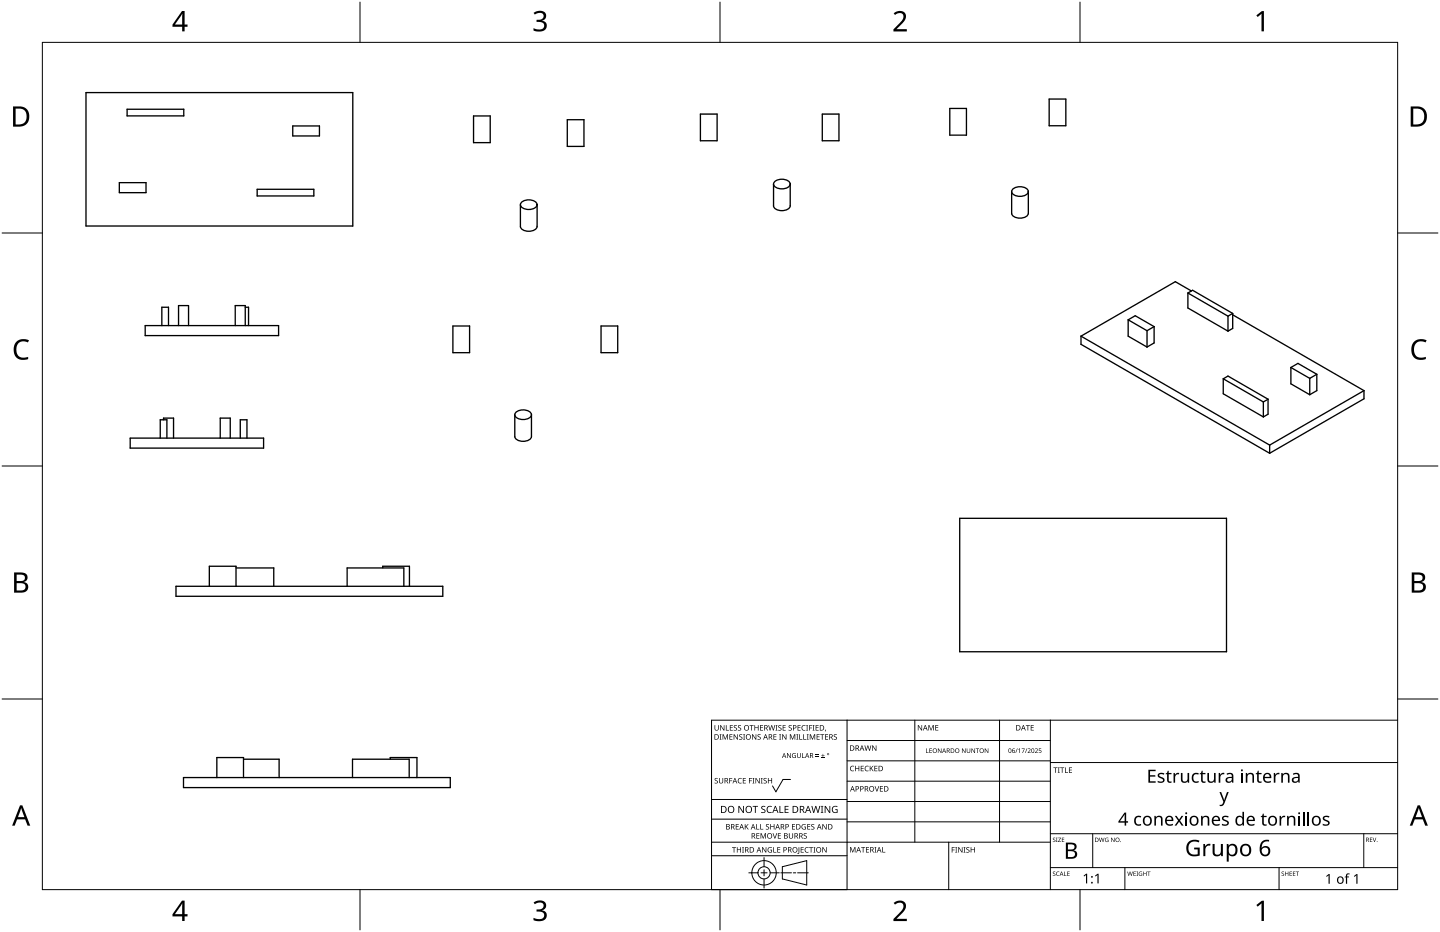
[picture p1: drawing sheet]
<svg xmlns="http://www.w3.org/2000/svg" width="432mm" height="279mm" viewBox="0 0 432 279" stroke-linecap="round" stroke-linejoin="round" font-family="sans-serif">
<g fill="none" stroke="#000" stroke-width=".4">
<path d="M25.8 27.8h80v40h-80zM38.1 32.7h17v2h-17zM87.8 37.8h8v3h-8zM142 34.8h5v8h-5zM170.1 35.9h5v8h-5zM210 34.2h5v8h-5zM246.6 34.2h5v8h-5zM284.8 32.5h5v8h-5zM314.6 29.7h5v8h-5zM35.8 54.8h8v3h-8zM77.1 56.7h17v2h-17zM232 55.2v6.5a2.89 2.89 0 0 0 4.2 1l.7-.6 .1-.4v-6.5"/>
<path d="M232.3 54.4a3.4 3.4 0 0 1 4.6 .4 1.55 1.55 0 0 1-1.8 1.8h-1.3a1.42 1.42 0 0 1-1.4-.6 1.42 1.42 0 0 1-.1-1.6zM303.4 57.4v6.6a2.89 2.89 0 0 0 4.2 1l.7-.7 .1-.3v-6.6M303.7 56.7a3.4 3.4 0 0 1 4.6 .3 1.55 1.55 0 0 1-1.8 1.8h-1.3a1.42 1.42 0 0 1-1.4-.6 1.42 1.42 0 0 1-.1-1.5zM156.1 61.4v6.5a2.89 2.89 0 0 0 4.2 1l.7-.6 .1-.4v-6.5M156.4 60.6a3.4 3.4 0 0 1 4.6 .4 1.55 1.55 0 0 1-1.8 1.7h-1.3a1.42 1.42 0 0 1-1.4-.5 1.42 1.42 0 0 1-.1-1.6zM43.5 97.6h40v3h-40zM48.5 97.6v-5.5h2v5.5M53.5 97.6v-6h3v6M70.5 97.6v-6h3v6M73.5 92.1h1v5.5M135.8 97.7h5v8h-5zM180.2 97.7h5v8h-5z"/>
<path d="M338.3 95.9v4.9l5.6 3.2M338.3 95.9l2.1-1.2 5.7 3.2M338.3 95.9l5.6 3.2M343.9 99.1v4.9M346.1 97.9v4.9l-2.2 1.2M346.1 97.9l-2.2 1.2M356.2 87.8v4.5l12 7M356.2 87.8l12 7M356.2 87.8l1.4-.8 12 7M357.3 87.2l-4.9-2.8-28.2 16.4M368.2 94.8v4.5M369.6 94v4.5l-1.4 .8"/>
<path d="M369.6 94l-1.4 .8M369.6 94.4l39.4 22.7M324.2 100.8v2.4l56.5 32.7M324.2 100.8l56.5 32.6M366.8 113.6v4.4l12 7M366.8 113.6l12 6.9M366.8 113.6l1.4-.9 12 7M380.2 119.7v4.5l-1.4 .8M380.2 119.7l-1.4 .8M387.1 110.2v4.9l5.6 3.2M387.1 110.2l5.6 3.2M387.1 110.2l2.1-1.3 5.7 3.3"/>
<path d="M392.7 113.4v4.9M394.9 112.2v4.9l-2.2 1.2M394.9 112.2l-2.2 1.2M409 117.1v2.5l-28.3 16.3M409 117.1l-28.3 16.3M39 131.3h40v3h-40zM48 131.3v-5.5h2v5.5M49 125.8v-.5h3v6M66 131.3v-6h3v6M72 131.3v-5.5h2v5.5M154.4 124.3v6.6a2.89 2.89 0 0 0 4.2 1l.7-.7 .1-.3v-6.6M154.7 123.6a3.4 3.4 0 0 1 4.6 .3 1.55 1.55 0 0 1-1.8 1.8h-1.3a1.42 1.42 0 0 1-1.4-.6 1.42 1.42 0 0 1-.1-1.5z"/>
<path d="M378.8 120.5v4.5M380.7 133.4v2.5M287.8 155.4h80v40h-80zM52.8 175.8h80v3h-80zM62.8 175.8v-6h8v6M70.8 170.3h11.3v5.5M104.1 175.8v-5.5h17v5.5M114.8 170.3v-.5h8v6M55 233.1h80v3h-80zM65 233.1v-6h8v6M73 227.6h10.7v5.5M105.7 233.1v-5.5h17v5.5"/>
<path d="M117 227.6v-.5h8v6"/>
</g>
<path d="M12.7 12.7h406.4v254h-406.4z" fill="none" stroke="#000" stroke-width=".3"/>
<path d="M107.9 .6v12.1M215.9 .6v12.1M323.8 .6v12.1M.6 69.9h12.1M419.1 69.9h12.1M.6 139.7h12.1M419.1 139.7h12.1M.6 209.6h12.1M419.1 209.6h12.1M107.9 266.7v12.1M215.9 266.7v12.1M323.8 266.7v12.1" fill="none" stroke="#000" stroke-width=".3"/>
<g fill="#000">
<path d="M160 3.9a2.36 2.36 0 0 1 3.7 .5 1.49 1.49 0 0 1-1.2 1.8 1.62 1.62 0 0 1 1.5 1.8 1.62 1.62 0 0 1-1.8 1.4l-2.2-.3v-.7a2.16 2.16 0 0 0 3.2-.5 1.23 1.23 0 0 0-1.7-1.3h-.6v-.7a1.55 1.55 0 0 0 2.1-1.1 1.51 1.51 0 0 0-2.6-.4zM268 4a2.07 2.07 0 0 1 2.1-.8 2.07 2.07 0 0 1 1.6 1.7 4 4 0 0 1-1.6 2.6l-1.2 1.2h3v.7h-4v-.6l1.6-1.6a2.6 2.6 0 0 0 1.2-2.9 1.64 1.64 0 0 0-2.3 .2zM376.7 4.6l1.7-1.3h.6v6.1h-.7v-5.3l-1.2 1zM4.9 102.5a3.4 3.4 0 0 1 3.8-.5l-.3 .7a2.3 2.3 0 0 0-2.7 .1 2.3 2.3 0 0 0-.8 2.5 2.15 2.15 0 0 0 3.2 1.8l.4-.1v.7a3 3 0 0 1-3.5-.4 3 3 0 0 1-.8-3.4zM424 102.5a3.4 3.4 0 0 1 3.8-.5l-.3 .7a2.3 2.3 0 0 0-2.7 .1 2.3 2.3 0 0 0-.8 2.5 2.15 2.15 0 0 0 3.2 1.8l.4-.1v.7a3 3 0 0 1-3.5-.4 3 3 0 0 1-.8-3.4zM160 270.6a2.36 2.36 0 0 1 3.7 .5 1.49 1.49 0 0 1-1.2 1.8 1.62 1.62 0 0 1 1.5 1.8 1.62 1.62 0 0 1-1.8 1.4l-2.2-.3v-.7a2.16 2.16 0 0 0 3.2-.5 1.23 1.23 0 0 0-1.7-1.3h-.6v-.7a1.55 1.55 0 0 0 2.1-1.1 1.51 1.51 0 0 0-2.6-.4zM268 270.7a2.07 2.07 0 0 1 2.1-.8 2.07 2.07 0 0 1 1.6 1.7 4 4 0 0 1-1.6 2.6l-1.2 1.2h3v.7h-4v-.6l1.6-1.6a2.6 2.6 0 0 0 1.2-2.9 1.64 1.64 0 0 0-2.3 .2zM376.7 271.3l1.7-1.3h.6v6.1h-.7v-5.3l-1.2 1z"/>
<path d="M54.6 3.3h.8v4.1h.8v.6h-.8v1.4h-.8v-1.4h-2.9v-.6zM54.6 4.1l-2.2 3.3h2.2z"/>
<path d="M3.9 31.9h1.9a3 3 0 0 1 3 3.1 3 3 0 0 1-3.2 3h-1.7zM4.7 32.6v4.7h.8a2.39 2.39 0 0 0 2.5-2.1 2.39 2.39 0 0 0-2-2.6z"/>
<path d="M423 31.9h1.9a3 3 0 0 1 3 3.1 3 3 0 0 1-3.2 3h-1.7zM423.8 32.6v4.7h.8a2.39 2.39 0 0 0 2.5-2.1 2.39 2.39 0 0 0-2-2.6z"/>
<path d="M4.2 171.6h1.8a1.71 1.71 0 0 1 2.2 1.8 1.39 1.39 0 0 1-1.1 1.1 1.64 1.64 0 0 1 1.3 2 1.64 1.64 0 0 1-2 1.2h-2.2zM5 174.8v2.2h1.2a1.15 1.15 0 0 0 1.5-1.1 1.15 1.15 0 0 0-1.5-1.1zM5 172.3v1.9h1.1a1.04 1.04 0 0 0 1.4-1.1 1.04 1.04 0 0 0-1.5-.8z"/>
<path d="M423.3 171.6h1.8a1.71 1.71 0 0 1 2.2 1.8 1.39 1.39 0 0 1-1.1 1.1 1.64 1.64 0 0 1 1.3 2 1.64 1.64 0 0 1-2 1.2h-2.2zM424.1 174.8v2.2h1.2a1.15 1.15 0 0 0 1.5-1.1 1.15 1.15 0 0 0-1.5-1.1zM424.1 172.3v1.9h1.1a1.04 1.04 0 0 0 1.4-1.1 1.04 1.04 0 0 0-1.5-.8z"/>
<path d="M6 241.4h.7l2.4 6.1h-.8l-.8-1.9h-2.4l-.7 1.9h-.8zM6.3 242.2l-.9 2.8h1.9z"/>
<path d="M425.1 241.4h.7l2.4 6.1h-.8l-.8-1.9h-2.4l-.7 1.9h-.8zM425.4 242.2l-.9 2.8h1.9z"/>
<path d="M54.6 270h.8v4.1h.8v.6h-.8v1.4h-.8v-1.4h-2.9v-.6zM54.6 270.8l-2.2 3.3h2.2z"/>
</g>
<g fill="none" stroke="#000" stroke-width=".3">
<path d="M254 215.9v50.8h-40.6v-50.8h205.7M274.3 215.9v36.6M299.7 215.9v36.6M315 215.9v50.8M213.4 239.7h40.6M237 233.7h-2.2l-2.1 3.7-1.1-1.8M254 222h61M254 228.1h61M254 234.2h61M315 228.6h104.1M213.4 256.5h40.6M213.4 252.5h101.6"/>
<path d="M213.4 245.6h40.6M229.1 257.1v2.7M234.6 259.8l7.3-1.8v7.3l-7.3-1.8zM254 240.3h61M254 246.4h61M284.5 252.5v14.2M315 249.9h104.1M327.7 249.9v10.2M408.9 249.9v10.2M224.5 261.7h2.8M228.2 261.7h1.8M229.1 260.7v1.9"/>
<path d="M229.1 263.5v2.7M230.9 261.7h2.8M234.1 261.7h3.2M237.9 261.7h.7M239.2 261.7h3.2M315 260.1h104.1M337.3 260.1v6.6M383.5 260.1v6.6"/>
<circle cx="229.1" cy="261.7" r="1.83"/>
<circle cx="229.1" cy="261.7" r="3.7"/>
</g>
<g fill="#000">
<path d="M214.3 217.4h.2v1a.42 .42 0 0 0 .4 .5 .42 .42 0 0 0 .4-.5v-1h.2v1a.62 .62 0 0 1-.6 .6 .62 .62 0 0 1-.6-.6zM215.9 217.4h.3l.8 1.3v-1.3h.2v1.6h-.2l-.9-1.3v1.3h-.2zM217.7 217.4h.2v1.4h.7v.2h-.9zM218.9 217.4h.9v.2h-.7v.5h.6v.1h-.6v.6h.7v.2h-.9zM220.1 217.5l.6-.1 .3 .1-.1 .1a.38 .38 0 0 0-.5-.1 .38 .38 0 0 0-.1 .5 .38 .38 0 0 0 .4 .2 .53 .53 0 0 1 .2 .8 .53 .53 0 0 1-.8 0v-.2a.41 .41 0 0 0 .6 .1 .41 .41 0 0 0 .1-.6 .41 .41 0 0 0-.5-.1zM221.4 217.5l.5-.1 .3 .1v.1a.38 .38 0 0 0-.5-.1 .38 .38 0 0 0-.2 .5 .38 .38 0 0 0 .5 .2 .53 .53 0 0 1 .1 .8 .53 .53 0 0 1-.8 0l.1-.2a.41 .41 0 0 0 .5 .1 .41 .41 0 0 0 .1-.6 .41 .41 0 0 0-.5-.1zM224.8 217.4h1.2v.2h-.5v1.4h-.2v-1.4h-.5zM226.2 217.4h.2v.7h.9v-.7h.2v1.6h-.2v-.7h-.9v.7h-.2zM227.9 217.4h.9v.2h-.7v.5h.7v.1h-.7v.6h.7v.2h-.9zM230.4 217.4h.2l.3 1.4 .4-1.4h.2l.4 1.4 .3-1.4h.2l-.4 1.6h-.2l-.4-1.4-.4 1.4h-.2zM232.6 217.4h.5l-.2 .2v1.2l.2 .2h-.5l.1-.2v-1.2zM233.4 217.5l.6-.1 .3 .1v.1a.38 .38 0 0 0-.5-.1 .38 .38 0 0 0-.2 .5 .38 .38 0 0 0 .5 .2 .53 .53 0 0 1 .1 .8 .53 .53 0 0 1-.8 0l.1-.2a.41 .41 0 0 0 .5 .1 .41 .41 0 0 0 .1-.6 .41 .41 0 0 0-.5-.1z"/>
<path d="M234.7 217.4h.9v.2h-.7v.5h.7v.1h-.7v.6h.7v.2h-.9zM236.5 217.5l.6-.1 .3 .1v.1a.38 .38 0 0 0-.5-.1 .38 .38 0 0 0-.2 .5 .38 .38 0 0 0 .5 .2 .53 .53 0 0 1 .1 .8 .53 .53 0 0 1-.8 0l.1-.2a.41 .41 0 0 0 .5 .1 .41 .41 0 0 0 .1-.6 .41 .41 0 0 0-.5-.1zM239.2 217.4h.9v.2h-.7v.5h.6v.1h-.6v.6h.7v.2h-.9zM240.5 217.6l.6-.2 .5 .1-.1 .1a.65 .65 0 0 0-1 .6 .65 .65 0 0 0 1 .6 .77 .77 0 0 1-1.1-.1 .77 .77 0 0 1 .1-1.1zM241.7 217.4h.6l-.2 .2v1.2l.2 .2h-.6l.2-.2v-1.2zM242.6 217.4h.9v.2h-.7v.5h.7v.2h-.7v.7h-.2zM243.7 217.4h.6l-.2 .2v1.2l.2 .2h-.6l.2-.2v-1.2zM244.6 217.4h.9v.2h-.7v.5h.6v.1h-.6v.6h.7v.2h-.9zM247.5 218.7l.2 .1-.3 .5zM275.2 217.4h.3l.8 1.3v-1.3h.2v1.6h-.2l-.9-1.4v1.4h-.2zM278.4 217.4h.3l.5 1.3 .5-1.3h.3v1.6h-.2v-1.4l-.7 1.4-.5-1.4v1.4h-.2zM280.5 217.4h.9v.1h-.7v.6h.6v.1h-.6v.6h.7v.2h-.9z"/>
<path d="M307.6 217.4h1.2v.1h-.5v1.5h-.2v-1.5h-.5zM309.1 217.4h.9v.1h-.7v.6h.6v.1h-.6v.6h.7v.2h-.9zM214.4 233.4l.5-.2 .3 .1v.2a.38 .38 0 0 0-.5-.2 .38 .38 0 0 0-.2 .5 .38 .38 0 0 0 .5 .2 .53 .53 0 0 1 .2 .8 .53 .53 0 0 1-.8 0v-.2a.41 .41 0 0 0 .5 .1 .41 .41 0 0 0 .1-.5 .41 .41 0 0 0-.5-.2zM215.8 220.1h.6l-.2 .2v1.3l.2 .1h-.6l.2-.1v-1.3zM215.6 233.2h.2v1.1a.42 .42 0 0 0 .4 .4 .42 .42 0 0 0 .4-.4v-1.1h.2v1.1a.62 .62 0 0 1-.6 .6 .62 .62 0 0 1-.6-.6zM216.7 220.1h.3l.5 1.3 .5-1.3h.3v1.6h-.2v-1.4l-.7 1.4-.5-1.4v1.4h-.2zM218.7 233.2h.9v.2h-.7v.6h.6v.2h-.6v.7h-.2zM218.7 220.1h.9v.2h-.7v.5h.7v.2h-.7v.6h.7v.1h-.9zM220 220.1h.2l.9 1.4v-1.4h.2v1.6h-.3l-.8-1.3v1.3h-.2zM221.4 233.4l.6-.2 .5 .1-.1 .2a.65 .65 0 0 0-1 .6 .65 .65 0 0 0 1 .5 .77 .77 0 0 1-1.1-.1 .77 .77 0 0 1 .1-1.1zM221.7 220.3l.6-.2 .3 .1-.1 .2a.38 .38 0 0 0-.5-.2 .38 .38 0 0 0-.1 .5 .38 .38 0 0 0 .5 .2 .53 .53 0 0 1 .1 .8 .53 .53 0 0 1-.8 0v-.2a.41 .41 0 0 0 .6 .1 .41 .41 0 0 0 .1-.5 .41 .41 0 0 0-.5-.2zM222.8 220.1h.6l-.2 .2v1.3l.2 .1h-.6l.2-.1v-1.3z"/>
<path d="M222.7 233.2h.9v.2h-.7v.5h.7v.2h-.7v.6h.7v.2h-.9zM224.6 233.2h.9v.2h-.7v.6h.7v.2h-.7v.7h-.2zM225.6 233.2h.6l-.2 .2v1.3l.2 .2h-.6l.2-.2v-1.3zM225.5 220.1h.2l.9 1.4v-1.4h.2v1.6h-.3l-.8-1.3v1.3h-.2zM226.5 233.2h.3l.8 1.4v-1.4h.2v1.7h-.2l-.9-1.4v1.4h-.2zM227.2 220.3l.6-.2 .3 .1-.1 .2a.38 .38 0 0 0-.5-.2 .38 .38 0 0 0-.1 .5 .38 .38 0 0 0 .5 .2 .53 .53 0 0 1 .1 .8 .53 .53 0 0 1-.8 0v-.2a.41 .41 0 0 0 .6 .1 .41 .41 0 0 0 .1-.5 .41 .41 0 0 0-.5-.2zM228.1 233.2h.6l-.2 .2v1.3l.2 .2h-.6l.2-.2v-1.3zM229 233.4l.6-.2 .3 .1-.1 .2a.38 .38 0 0 0-.5-.2 .38 .38 0 0 0-.1 .5 .38 .38 0 0 0 .5 .2 .53 .53 0 0 1 .1 .8 .53 .53 0 0 1-.8 0v-.2a.41 .41 0 0 0 .6 .1 .41 .41 0 0 0 .1-.5 .41 .41 0 0 0-.5-.2zM230.3 233.2h.2v.7h.8v-.7h.2v1.7h-.2v-.8h-.8v.8h-.2zM231.9 220.1h.9v.2h-.7v.5h.7v.2h-.7v.6h.7v.1h-.9zM233.6 220.1h.6l-.2 .2v1.3l.2 .1h-.6l.2-.1v-1.3zM234.5 220.1h.3l.8 1.4v-1.4h.2v1.6h-.2l-.9-1.3v1.3h-.2z"/>
<path d="M236 225.8h.2l.8 1.2v-1.2h.1v1.4h-.2l-.8-1.2 .1 1.2h-.2zM236.9 220.1h.3l.5 1.3 .5-1.3h.3v1.6h-.2v-1.4l-.7 1.4-.6-1.4v1.4h-.1zM237.7 226l.5-.2h.5l-.2 .2a.6 .6 0 0 0-.8 .5 .6 .6 0 0 0 .8 .6v-.5l-.3-.1h.5v.7a.8 .8 0 0 1-1.1-.2 .8 .8 0 0 1 .1-1zM238.8 220.1h.6l-.2 .2v1.3l.2 .1h-.6l.2-.1v-1.3zM239.7 220.1h.2v1.5h.7v.1h-.9zM239 225.8h.2v.9a.38 .38 0 0 0 .4 .4 .38 .38 0 0 0 .3-.4v-.9h.2v.9a.56 .56 0 0 1-.5 .5 .56 .56 0 0 1-.6-.5zM240.5 225.8h.2v1.3h.6v.1h-.8zM240.9 220.1h.2v1.5h.7v.1h-.9zM241.9 220.1h.6l-.2 .2v1.3l.2 .1h-.6l.2-.1v-1.3zM242.8 220.1h.3l.5 1.3 .5-1.3h.3v1.6h-.2l.1-1.4-.8 1.4-.5-1.4v1.4h-.2zM244.6 226.6l.9 .2zM244.6 226.2l.9 .2z"/>
<path d="M244.9 220.1h.9v.2h-.7v.5h.6v.2h-.6v.6h.7v.1h-.9zM246.3 227.1l1 .1zM245.9 220.1h1.3v.2h-.5v1.4h-.3v-1.4h-.5zM246.7 226l.1 .4h.5l-.5 .2v.4l-.1-.4h-.4l.4-.2zM247.4 220.1h.9v.2h-.7v.5h.7v.2h-.7v.6h.7v.1h-.9zM250.1 220.3l.5-.2 .4 .1-.1 .2a.38 .38 0 0 0-.5-.2 .38 .38 0 0 0-.2 .5 .38 .38 0 0 0 .5 .2 .53 .53 0 0 1 .2 .8 .53 .53 0 0 1-.8 0v-.2a.41 .41 0 0 0 .5 .1 .41 .41 0 0 0 .1-.5 .41 .41 0 0 0-.5-.2zM255.1 229.8l.6-.2 .4 .1-.1 .1a.65 .65 0 0 0-.9 .6 .65 .65 0 0 0 1 .6 .77 .77 0 0 1-1.1-.1 .77 .77 0 0 1 .1-1.1zM256.4 229.6h.2v.7h.9v-.7h.2v1.6h-.2v-.8h-.9v.8h-.2zM258.1 229.6h.9v.2h-.7v.5h.7v.1h-.7v.6h.7v.2h-.9zM259.5 229.8l.6-.2 .4 .1-.1 .1a.65 .65 0 0 0-.9 .6 .65 .65 0 0 0 .9 .6 .77 .77 0 0 1-1.1-.1 .77 .77 0 0 1 .2-1.1zM259.2 223.5h.2l.4 1.3 .3-1.3h.2l.4 1.3 .4-1.3h.2l-.5 1.6h-.2l-.4-1.4-.3 1.4h-.3zM260.8 229.6h.2v.8l.7-.8h.3l-.7 .7 .7 .9h-.3l-.5-.8-.2 .8h-.2z"/>
<path d="M262.3 235.7h.2l.4 1.4 .5-1.4h.2l-.5 1.6h-.3zM261.5 223.5h.3l.8 1.3v-1.3h.2v1.6h-.2l-.9-1.4v1.4h-.2zM262.2 229.6h.9v.2h-.7v.5h.7v.1h-.7v.6h.7v.2h-.9zM263.9 235.7h.9v.2h-.7v.5h.6v.1h-.6v.6h.7v.2h-.9zM277.7 224.4h.2v1.2l.6 .1h-.8zM278.7 224.4h.7l-.5 .1v.4h.5l-.5 .2v.5l.5 .1h-.7zM281.2 224.4h.2l.8 1.1v-1.1h.1v1.3h-.2l-.7-1.1v1.1h-.2zM288.5 224.4h.2l.7 1.1v-1.1h.1v1.3h-.2l-.7-1.1v1.1h-.1zM289.9 224.4h.2v.8a.35 .35 0 0 0 .3 .4 .35 .35 0 0 0 .4-.4v-.8h.1v.8a.52 .52 0 0 1-.5 .5 .52 .52 0 0 1-.5-.5zM291.3 224.4h.2l.7 1.1v-1.1h.2v1.3h-.2l-.8-1.1 .1 1.1h-.2zM292.6 224.4h1l-.4 .1v1.2h-.2v-1.2zM295.3 224.4h.2l.7 1.1v-1.1h.2v1.3h-.2l-.8-1.1v1.1h-.1z"/>
<path d="M305 224.4h.2l-.7 1.3zM305.3 224.7l.5-.3v1.3h-.1v-1.2zM306.3 224.4h1l-.6 1.3h-.2l.6-1.2zM307.9 224.4h.1l-.6 1.3zM308.2 224.5a.49 .49 0 0 1 .8 .1 .49 .49 0 0 1-.4 .7l-.2 .3 .7 .1h-.9l.3-.5a.37 .37 0 0 0 .4-.5 .37 .37 0 0 0-.6-.1zM310.3 224.5a.49 .49 0 0 1 .8 .1 .49 .49 0 0 1-.3 .7l-.3 .3 .7 .1h-.9l.4-.5a.37 .37 0 0 0 .4-.5 .37 .37 0 0 0-.7-.1zM311.5 224.4h.7l-.5 .1-.1 .4a.45 .45 0 0 1 .7 .2 .45 .45 0 0 1-.2 .6 .45 .45 0 0 1-.7-.2 .39 .39 0 0 0 .6 .1 .39 .39 0 0 0 0-.6 .39 .39 0 0 0-.5 0zM315.9 230.1h1.2v.1h-.5v1.5h-.2v-1.5h-.5zM317.2 230.1h.6l-.2 .1v1.3l.2 .2h-.6l.2-.2v-1.3zM317.9 230.1h1.2v.1h-.5v1.5h-.2v-1.5h-.5zM319.4 230.1h.2v1.4h.7v.2h-.9zM320.5 230.1h.9v.1h-.7v.6h.7v.1h-.7v.6h.7v.2h-.9z"/>
<path d="M344.4 230.8h2.1v.4h-1.7v1.2h1.6v.4h-1.6v1.4h1.7v.4h-2.1zM347.3 232l.7-.3 1.2 .2-.2 .3-.6-.1a.47 .47 0 0 0-.8 .2 .47 .47 0 0 0 .5 .6 .97 .97 0 0 1 1.1 1.1 .97 .97 0 0 1-1.4 .7l-.7-.2v-.4l.7 .2a.56 .56 0 0 0 .9-.3 .56 .56 0 0 0-.7-.7l-.2-.1a.78 .78 0 0 1-.5-1.2zM350.2 231.1h.2v.6h.9v.4h-.9l.1 1.9 .2 .3 .6-.1-.1 .4a.86 .86 0 0 1-1.2-.8v-1.7h-.4v-.2l.4-.2zM351.9 231.7h.4l.1 .6 .5-.5 .7-.1-.1 .4-.6 .1-.4 .4-.1 2h-.5zM354.1 231.7h.5v1.9a.78 .78 0 0 0 1 .7 .78 .78 0 0 0 .5-1.1v-1.5h.5v2.9h-.4l-.1-.3a1.12 1.12 0 0 1-1.2 .3 1.12 1.12 0 0 1-.8-1zM357.7 232.1l.7-.4 1.1 .1-.2 .4h-.1a1.06 1.06 0 0 0-1.4 1.1 1.06 1.06 0 0 0 1.6 .8v.4a1.52 1.52 0 0 1-1.9-.4 1.52 1.52 0 0 1 .2-2zM360.4 231.1h.2v.6h.9v.4h-.9l.1 1.9 .2 .3 .6-.1-.1 .4a.85 .85 0 0 1-1.2-.8v-1.7h-.5v-.2l.5-.2zM362 231.7h.5v1.9a.78 .78 0 0 0 1 .7 .78 .78 0 0 0 .5-1.1v-1.5h.5v2.9h-.4v-.3a1.12 1.12 0 0 1-1.3 .3 1.12 1.12 0 0 1-.8-1zM365.7 237.4h.5l.9 2.5 .8-2.5h.5l-1.2 3.4a1.11 1.11 0 0 1-1.5 .8v-.4l.7-.1 .4-.7zM365.4 231.7h.4l.1 .6 .5-.5 .7-.1v.4l-.7 .1-.4 .4-.1 2h-.5zM372.2 231.7h.4v2.9h-.4zM373.6 231.7h.4v.4a1.11 1.11 0 0 1 1.2-.4 1.11 1.11 0 0 1 .8 1v1.9h-.4v-1.8a.78 .78 0 0 0-1-.7 .78 .78 0 0 0-.6 1v1.5h-.4z"/>
<path d="M377.2 231.1h.2v.6h.9v.4h-.9l.1 1.9 .2 .3 .6-.1-.1 .4a.85 .85 0 0 1-1.2-.8v-1.7h-.4v-.2l.4-.2zM382 231.7h.4v.6l.5-.5 .8-.1-.1 .4-.6 .1-.4 .4-.2 2h-.4zM384.2 231.7h.4l.1 .4a1.11 1.11 0 0 1 1.2-.4 1.11 1.11 0 0 1 .8 1v1.9h-.5v-1.8a.78 .78 0 0 0-1-.7 .78 .78 0 0 0-.5 1v1.5h-.5zM219.5 254h1.2v.1h-.5v1.5h-.2v-1.5h-.5zM220.6 247.1h.9v.1h-.7v.5h.7v.2h-.7v.6h.7v.2h-.9zM221 254h.2v.6h.8v-.6h.2v1.6h-.2v-.8h-.8v.8h-.2zM221.4 241.6h.3l1.1 1.8v-1.8h.3v2.1h-.3l-1.1-1.7v1.7h-.3zM222.5 254h.6l-.2 .1v1.3l.2 .2h-.6l.2-.2v-1.3zM223.3 247.1h.2v.8l.8-.8h.2l-.6 .7 .6 .9h-.2l-.6-.8-.2 .8h-.2zM225.7 241.6h1.6v.2h-.7v1.9h-.2v-1.9h-.7zM226.8 247.1h.2v1.4h.7v.2h-.9zM226.8 249.8h.9v.2h-.7v.5h.7v.1h-.7v.6h.7v.2h-.9z"/>
<path d="M228 247.1h.2v1.4h.7v.2h-.9zM228.1 249.8h.3l.5 1.3 .5-1.3h.3v1.6h-.2v-1.4l-.7 1.4-.6-1.4 .1 1.4h-.2zM228.4 241.8l.4-.2 .7 .1-.2 .2a.44 .44 0 0 0-.8 .1 .44 .44 0 0 0 .6 .6 .66 .66 0 0 1 .4 .9 .66 .66 0 0 1-1 .2l-.3-.1v-.2l.3 .1a.47 .47 0 0 0 .8-.3 .47 .47 0 0 0-.6-.5l-.4-.4zM228.5 254h.3l.8 1.3v-1.3h.2v1.6h-.2l-.9-1.4v1.4h-.2zM229.7 247.2l.6-.2 .3 .1v.2a.38 .38 0 0 0-.5-.1 .38 .38 0 0 0-.2 .4 .38 .38 0 0 0 .5 .2 .53 .53 0 0 1 .1 .8 .53 .53 0 0 1-.8 .1v-.2a.41 .41 0 0 0 .6 0 .41 .41 0 0 0 .1-.5 .41 .41 0 0 0-.5-.2zM230.1 241.9l.8-.3 .6 .1-.1 .2a.84 .84 0 0 0-1.3 .8 .84 .84 0 0 0 1.3 .7v.3a1.1 1.1 0 0 1-1.4-.4 1.1 1.1 0 0 1 .1-1.4zM230.4 254.2l.7-.3 .4 .1-.1 .2a.67 .67 0 0 0-1 .5 .67 .67 0 0 0 .9 .7v-.5h-.4v-.2h.6v.8a.88 .88 0 0 1-1.2-.2 .88 .88 0 0 1 .1-1.1zM231.7 249.8h.2l.5 1.4 .4-1.4h.2l-.5 1.6h-.2zM231.9 254h.2v1.4h.7v.2h-.9zM231 247.1h.2v.6h.8v-.6h.2v1.6h-.2v-.8h-.8v.8h-.2zM233.7 241.6h.3v1.9h.9v.2h-1.2zM233.1 254h.9v.1h-.7v.5h.6v.2h-.6v.6h.7v.2h-.9z"/>
<path d="M233.3 249.8h.9v.2h-.7v.5h.6v.1h-.6v.6h.7v.2h-.9zM235.3 241.6h1.2v.2h-1v.7h.9v.2h-.9v.8h1v.2h-1.2zM236.6 249.8h.2v1a.42 .42 0 0 0 .4 .4 .42 .42 0 0 0 .4-.4v-1h.2v1a.62 .62 0 0 1-.6 .6 .62 .62 0 0 1-.6-.6zM237.5 247.1h.9v.1h-.7v.5h.7v.2h-.7v.6h.7v.2h-.9zM239.5 254h.2v1.7l-.5 .3-.1-.2 .4-.2zM240.1 254h.9v.1h-.7v.5h.7v.2h-.7v.6h.7v.2h-.9zM240.5 247.3l.8-.3 .3 .1v.2a.67 .67 0 0 0-1.1 .5 .67 .67 0 0 0 1 .7v-.5h-.4v-.2h.6v.8a.88 .88 0 0 1-1.2-.2 .88 .88 0 0 1 0-1.1zM241.1 249.9l.5-.1h.3v.2a.38 .38 0 0 0-.5-.1 .38 .38 0 0 0-.2 .5 .38 .38 0 0 0 .5 .2 .53 .53 0 0 1 .2 .8 .53 .53 0 0 1-.9 0l.1-.2a.41 .41 0 0 0 .5 .1 .41 .41 0 0 0 .1-.6 .41 .41 0 0 0-.5-.1zM241.5 254.2l.6-.3 .4 .1-.1 .2a.65 .65 0 0 0-.9 .6 .65 .65 0 0 0 .9 .6 .77 .77 0 0 1-1.1-.1 .77 .77 0 0 1 .2-1.1zM242.1 247.1h.9v.1h-.7v.5h.6v.2h-.6v.6h.7v.2h-.9zM242.6 254h1.2v.1h-.5v1.5h-.2v-1.5h-.5zM243.3 247.2l.6-.2 .3 .1-.1 .2a.38 .38 0 0 0-.5-.1 .38 .38 0 0 0-.1 .4 .38 .38 0 0 0 .5 .2 .53 .53 0 0 1 .1 .8 .53 .53 0 0 1-.8 .1v-.2a.41 .41 0 0 0 .6 0 .41 .41 0 0 0 .1-.5 .41 .41 0 0 0-.5-.2z"/>
<path d="M243.9 254h.6l-.2 .1v1.3l.2 .2h-.6l.2-.2v-1.3zM243.3 241.6h.3l.4 1.8 .5-1.8h.3l.5 1.8 .4-1.8h.3l-.6 2.1h-.3l-.5-1.8-.5 1.8h-.2zM246.1 241.6h.8l-.3 .2v1.7l.3 .2h-.8l.3-.2v-1.7zM246.6 254h.2l.9 1.3v-1.3h.2v1.6h-.3l-.8-1.4v1.4h-.2zM246.6 247.1h.2l.9 1.3v-1.3h.2v1.6h-.3l-.8-1.4v1.4h-.2zM247.3 241.6h.3l1.1 1.8v-1.8h.3v2.1h-.3l-1.2-1.7v1.7h-.2zM249.7 241.9l1-.3 .4 .1-.1 .2a.87 .87 0 0 0-1.3 .7 .87 .87 0 0 0 1.2 .9v-.7h-.5v-.2h.8v1a1.15 1.15 0 0 1-1.5-.2 1.15 1.15 0 0 1 0-1.5zM254.9 253.9h.3l.5 1.4 .5-1.4h.3v1.7h-.2v-1.5l-.7 1.5-.5-1.5v1.5h-.2zM258.2 253.9h1.2v.2h-.5v1.5h-.2v-1.5h-.5zM259.7 253.9h.9v.2h-.7v.5h.6v.2h-.6v.6h.7v.2h-.9zM262.2 253.9h.6l-.2 .2v1.3l.2 .2h-.6l.2-.2v-1.3zM264.6 253.9h.2v1.5h.7v.2h-.9z"/>
<path d="M285.4 254h.9v.1h-.7v.6h.6v.2h-.6v.7h-.2zM286.4 254h.6l-.2 .1v1.3l.2 .2h-.6l.2-.2v-1.3zM287.3 254h.3l.8 1.3v-1.3h.2v1.6h-.2l-.9-1.4v1.4h-.2zM288.9 254h.6l-.2 .1v1.3l.2 .2h-.6l.2-.2v-1.3zM289.8 254.1l.6-.2 .3 .1-.1 .2a.38 .38 0 0 0-.5-.1 .38 .38 0 0 0-.1 .5 .38 .38 0 0 0 .5 .1 .53 .53 0 0 1 .1 .8 .53 .53 0 0 1-.8 .1v-.2a.41 .41 0 0 0 .6 0 .41 .41 0 0 0 .1-.5 .41 .41 0 0 0-.5-.2zM291.1 254h.2v.6h.8v-.6h.2v1.6h-.2v-.8h-.8v.8h-.2zM315.8 251.2l.4-.1 .2 .2a.32 .32 0 0 0-.4-.1 .32 .32 0 0 0-.1 .5 .32 .32 0 0 0 .4 .1 .41 .41 0 0 1 0 .6 .41 .41 0 0 1-.6-.2 .31 .31 0 0 0 .5 .2 .31 .31 0 0 0 0-.5l-.5-.3zM316.7 251.1h.4l-.1 .2 .1 1.1h-.4l.1-.1zM317.3 251.1h.9l-.7 1.2 .7 .1h-.9l.7-1.1zM318.4 251.1h.7l-.5 .2v.4h.5l-.5 .1v.5l.5 .1h-.7zM329.5 251.1h.2l.3 1.1 .3-1.1h.1l.4 1.1 .2-1.1h.2l-.4 1.3h-.1l-.3-1.1-.3 1.1h-.2zM331.5 251.3l.9-.1-.3 .1a.53 .53 0 0 0-.6 .5 .53 .53 0 0 0 .7 .5v-.4l-.3-.2h.5v.7a.71 .71 0 0 1-.9-.2 .71 .71 0 0 1 0-.9z"/>
<path d="M333.2 251.1l.9 1.1v-1.1h.1v1.3l-.9-1.1-.1 1.1zM340.4 244.9l.7-.3 1.1 .1-.1 .4-.2-.1a1.06 1.06 0 0 0-1.3 1.2 1.06 1.06 0 0 0 1.6 .8v.4a1.52 1.52 0 0 1-2-.5 1.52 1.52 0 0 1 .2-2zM346.1 244.6h.4l.1 .4a1.11 1.11 0 0 1 1.2-.4 1.11 1.11 0 0 1 .8 1v1.9h-.5v-1.9a.78 .78 0 0 0-.9-.7 .78 .78 0 0 0-.6 1.1v1.5h-.5zM352.3 244.6h.5l.8 1.1 .7-1.1h.5l-1 1.4 1.1 1.5h-.5l-.8-1.2-.8 1.2h-.6l1.1-1.5zM355.5 244.6h.4v2.9h-.4zM356.4 252.4a3.1 3.1 0 0 1 3.3-.4l-.2 .6a2.01 2.01 0 0 0-3.1 1.5 2.01 2.01 0 0 0 2.7 2v-1.5h-1v-.5h1.7v2.4l-.4 .1a2.6 2.6 0 0 1-3.3-.8 2.6 2.6 0 0 1 .3-3.4zM360.2 244.6h.3l.1 .4a1.11 1.11 0 0 1 1.2-.4 1.11 1.11 0 0 1 .8 1v1.9h-.5v-1.9a.78 .78 0 0 0-.9-.7 .78 .78 0 0 0-.6 1.1v1.5h-.4zM360.8 253h.5l.1 .7 .7-.6 .9-.1-.1 .5h-.7a1.17 1.17 0 0 0-.8 1.2v2h-.6zM363.6 253h.6v2.4a.98 .98 0 0 0 1.2 .8 .98 .98 0 0 0 .7-1.3v-1.9h.6v3.7h-.5l-.1-.5a1.4 1.4 0 0 1-1.5 .5 1.4 1.4 0 0 1-1-1.3zM366.6 244.9l.7-.4 1.1 .2-.1 .4-.6-.2a.47 .47 0 0 0-.8 .2 .47 .47 0 0 0 .5 .6 .97 .97 0 0 1 1.1 1.2 .97 .97 0 0 1-1.4 .6l-.7-.1v-.5l.7 .3a.56 .56 0 0 0 .9-.4 .56 .56 0 0 0-.7-.6l-.2-.1a.78 .78 0 0 1-.5-1.2zM378.7 243.9h.3v.7h.8v.4h-.8v1.9l.2 .2h.6l-.1 .4a.85 .85 0 0 1-1.2-.8v-1.7h-.4v-.3l.4-.2zM383.7 244.6h.4l.1 .5 .5-.5h.7l-.1 .4h-.6l-.4 .5-.1 2h-.5z"/>
<path d="M386 244.6h.3l.1 .4a1.11 1.11 0 0 1 1.2-.4 1.11 1.11 0 0 1 .8 1v1.9h-.5v-1.9a.78 .78 0 0 0-.9-.7 .78 .78 0 0 0-.6 1.1v1.5h-.4zM389.3 244.6h.5v2.9h-.5zM390.7 243.4h.5v4.1h-.5zM392.1 243.4h.5v4.1h-.5zM396.8 244.9l.7-.4 1.2 .2-.2 .4-.6-.2a.47 .47 0 0 0-.8 .2 .47 .47 0 0 0 .5 .6 .97 .97 0 0 1 1.1 1.2 .97 .97 0 0 1-1.4 .6l-.7-.1v-.5l.7 .3a.56 .56 0 0 0 .9-.4 .56 .56 0 0 0-.7-.6l-.2-.1a.78 .78 0 0 1-.5-1.2zM410.8 251.1h.7l-.6 .2v.4h.6l-.6 .1v.5l.6 .1h-.7zM411.6 251.1h.2l.4 1.1 .3-1.1h.2l-.5 1.3zM315.8 261.4l.4-.1 .2 .2a.32 .32 0 0 0-.4-.1 .32 .32 0 0 0-.1 .4 .32 .32 0 0 0 .4 .1 .41 .41 0 0 1 0 .7 .41 .41 0 0 1-.6-.2 .31 .31 0 0 0 .5 .1 .31 .31 0 0 0 0-.5l-.5-.2zM316.9 261.4l.4-.1h.4l-.1 .2a.52 .52 0 0 0-.7 .5 .52 .52 0 0 0 .7 .4 .61 .61 0 0 1-.9-.1 .61 .61 0 0 1 .2-.9zM319.1 261.3h.1v1.1l.6 .2h-.7zM320 261.3h.7l-.5 .1v.4h.5l-.5 .2v.4l.5 .2h-.7zM324.9 262.5l1.1-.6v2.9h-.3v-2.5l-.6 .5z"/>
<path d="M328.3 262.5l1.1-.6v2.9h-.3v-2.5l-.6 .5zM338 261.3h.2l.3 1.1 .3-1.1h.1l.3 1.1 .3-1.1h.2l-.4 1.3h-.1l-.3-1.1-.4 1.1h-.1zM339.9 261.3h.7l-.6 .1v.4h.6l-.6 .2v.4l.6 .2h-.7zM340.8 261.3h.5l-.2 .1 .2 1.2h-.5l.1-.1zM341.6 261.4l.9-.1-.2 .1a.53 .53 0 0 0-.7 .6 .53 .53 0 0 0 .7 .4v-.4l-.2-.1h.4v.6a.71 .71 0 0 1-.9-.1 .71 .71 0 0 1 0-1zM342.8 261.3h.2v.5h.7v-.5h.1v1.3h-.1v-.6h-.7v.6h-.2zM344 261.3h1l-.4 .1v1.2h-.2v-1.2zM384.3 261.4l.5-.1 .2 .2a.32 .32 0 0 0-.4-.1 .32 .32 0 0 0-.1 .4 .32 .32 0 0 0 .4 .1 .41 .41 0 0 1 0 .7 .41 .41 0 0 1-.6-.2 .31 .31 0 0 0 .4 .1 .31 .31 0 0 0 .1-.5l-.5-.2zM385.3 261.3h.2v.5h.7v-.5h.1v1.3h-.1v-.6h-.7v.6h-.2zM386.7 261.3h.7l-.5 .1v.4h.5l-.5 .2v.4l.5 .2h-.7zM387.7 261.3h.7l-.5 .1v.4h.5l-.5 .2v.4l.5 .2h-.7zM388.5 261.3h1l-.4 .1v1.2h-.1v-1.2z"/>
<path d="M397.6 262.6l1.1-.6v2.9h-.3v-2.5l-.6 .5zM403.8 262l.9-.1-.1 .3-.5-.1-.1 .3v.4h.5v.2h-.5v1.9h-.4v-1.9h-.4l.4-.3zM406 262.6l1.1-.6v2.9h-.4v-2.5l-.5 .5z"/>
<path d="M223 218.2a.81 .81 0 0 1 1.6 0 .81 .81 0 0 1-1.6 0zM223.3 218.2a.6 .6 0 0 0 1.2 0 .6 .6 0 0 0-1.2 0z"/>
<path d="M229.2 217.4h.4a.47 .47 0 0 1 .6 .3 .47 .47 0 0 1-.3 .6l.4 .7h-.2l-.4-.7h-.3v.7h-.2zM229.4 217.6v.6h.2a.31 .31 0 0 0 .4-.3 .31 .31 0 0 0-.4-.3z"/>
<path d="M237.8 217.4h.4a.54 .54 0 0 1 .6 .6 .54 .54 0 0 1-.8 .4v.6h-.2zM238 217.6v.6a.39 .39 0 0 0 .6-.3 .39 .39 0 0 0-.6-.3z"/>
<path d="M245.8 217.4h.5a.81 .81 0 0 1 .8 .8 .81 .81 0 0 1-.8 .8h-.5zM246 217.6v1.2h.3a.64 .64 0 0 0 .6-.6 .64 .64 0 0 0-.6-.6z"/>
<path d="M277.4 217.4h.1l.7 1.6h-.2l-.2-.5h-.7l-.2 .5h-.2zM277.4 217.6l-.2 .7h.5z"/>
<path d="M304.7 217.4h.5a.81 .81 0 0 1 .8 .8 .81 .81 0 0 1-.8 .8h-.5zM304.9 217.5v1.3h.2a.64 .64 0 0 0 .7-.6 .64 .64 0 0 0-.6-.7z"/>
<path d="M306.8 217.4h.2l.6 1.6h-.2l-.2-.5h-.7l-.1 .5h-.3zM306.9 217.6l-.3 .7h.5z"/>
<path d="M214.3 220.1h.5a.81 .81 0 0 1 .8 .9 .81 .81 0 0 1-.9 .7h-.4zM214.5 220.3v1.3h.2a.64 .64 0 0 0 .6-.7 .64 .64 0 0 0-.6-.6z"/>
<path d="M217.3 233.2h.4a.47 .47 0 0 1 .6 .4 .47 .47 0 0 1-.3 .5l.4 .8h-.2l-.4-.7h-.3v.7h-.2zM217.5 233.4v.6h.2a.31 .31 0 0 0 .4-.3 .31 .31 0 0 0-.4-.3z"/>
<path d="M220.3 233.2h.2l.6 1.7h-.2l-.2-.5h-.7l-.2 .5h-.2zM220.4 233.4l-.3 .8h.5z"/>
<path d="M223.5 220.9a.81 .81 0 0 1 1.6 0 .81 .81 0 0 1-1.6 0zM223.9 220.9a.6 .6 0 0 0 1.2 0 .6 .6 0 0 0-1.2 0z"/>
<path d="M229.5 220.1h.2l.6 1.6h-.2l-.2-.5h-.7l-.2 .5h-.2zM229.6 220.3l-.3 .8h.5z"/>
<path d="M230.5 220.1h.5a.47 .47 0 0 1 .5 .3 .47 .47 0 0 1-.3 .6l.5 .7h-.3l-.4-.6h-.3v.6h-.2zM230.7 220.3v.6h.3a.31 .31 0 0 0 .3-.3 .31 .31 0 0 0-.4-.3z"/>
<path d="M235.1 225.8l.7 1.4-.4-.4h-.6l-.3 .4zM235.1 226l-.2 .6h.5z"/>
<path d="M242 225.8l.7 1.4-.4-.4h-.6l-.3 .4zM242 226l-.2 .6h.5z"/>
<path d="M242.9 225.8h.4a.42 .42 0 0 1 .5 .3 .42 .42 0 0 1-.3 .5l.4 .6h-.2l-.3-.6h-.3v.6h-.2zM243.1 225.9v.6h.2a.28 .28 0 0 0 .3-.3 .28 .28 0 0 0-.3-.3z"/>
<path d="M248 226.1a.31 .31 0 0 1 .6 0 .31 .31 0 0 1-.6 0zM248.1 226.1a.2 .2 0 0 0 .4 0 .2 .2 0 0 0-.4 0z"/>
<path d="M248.7 220.1h.4a.47 .47 0 0 1 .6 .3 .47 .47 0 0 1-.3 .6l.4 .7h-.2l-.4-.6h-.3v.6h-.2zM248.9 220.3v.6h.2a.31 .31 0 0 0 .4-.3 .31 .31 0 0 0-.4-.3z"/>
<path d="M255.5 235.7h.2l.6 1.6h-.2l-.2-.5h-.6l-.2 .5h-.2zM255.6 235.9l-.2 .7h.5z"/>
<path d="M254.9 223.5h.5a.81 .81 0 0 1 .8 .8 .81 .81 0 0 1-.9 .8h-.4zM255.1 223.6v1.3h.2a.64 .64 0 0 0 .7-.6 .64 .64 0 0 0-.6-.7z"/>
<path d="M256.5 223.5h.5a.47 .47 0 0 1 .6 .3 .47 .47 0 0 1-.3 .6l.4 .7h-.2l-.4-.7h-.3v.7h-.3zM256.8 223.6v.6h.2a.31 .31 0 0 0 .4-.3 .31 .31 0 0 0-.4-.3z"/>
<path d="M256.6 235.7h.4a.54 .54 0 0 1 .6 .6 .54 .54 0 0 1-.8 .4v.6h-.2zM256.8 235.9v.6a.39 .39 0 0 0 .6-.3 .39 .39 0 0 0-.6-.3z"/>
<path d="M257.9 235.7h.5a.54 .54 0 0 1 .6 .6 .54 .54 0 0 1-.9 .4v.6h-.2zM258.1 235.9v.6a.39 .39 0 0 0 .7-.3 .39 .39 0 0 0-.7-.3z"/>
<path d="M258.4 223.5h.2l.6 1.6h-.2l-.2-.5h-.7l-.2 .5h-.2zM258.5 223.7l-.3 .7h.5z"/>
<path d="M259.3 235.7h.5a.47 .47 0 0 1 .5 .3 .47 .47 0 0 1-.3 .6l.5 .7h-.3l-.4-.7h-.3v.7h-.2zM259.5 235.9v.6h.3a.31 .31 0 0 0 .3-.4 .31 .31 0 0 0-.4-.2z"/>
<path d="M260.5 236.5a.81 .81 0 0 1 1.6 0 .81 .81 0 0 1-1.6 0zM260.9 236.5a.6 .6 0 0 0 1.1 0 .6 .6 0 0 0-1.1 0z"/>
<path d="M263.5 229.6h.5a.81 .81 0 0 1 .8 .8 .81 .81 0 0 1-.9 .8h-.4zM263.7 229.8v1.2h.2a.64 .64 0 0 0 .6-.6 .64 .64 0 0 0-.6-.6z"/>
<path d="M265.1 235.7h.5a.81 .81 0 0 1 .8 .8 .81 .81 0 0 1-.8 .8h-.5zM265.3 235.9v1.2h.2a.64 .64 0 0 0 .7-.6 .64 .64 0 0 0-.6-.6z"/>
<path d="M279.6 225a.68 .68 0 0 1 1.3 0 .68 .68 0 0 1-1.3 0zM279.9 225.1a.5 .5 0 0 0 1 0 .5 .5 0 0 0-1 0z"/>
<path d="M283 224.4l.7 1.3-.3-.4h-.6l-.3 .4zM283.1 224.5l-.2 .7h.4z"/>
<path d="M283.9 224.4h.4a.39 .39 0 0 1 .5 .2 .39 .39 0 0 1-.3 .5l.4 .6-.6-.5h-.2v.5h-.2zM284.1 224.5v.5h.2a.26 .26 0 0 0 .3-.2 .26 .26 0 0 0-.3-.3z"/>
<path d="M285.1 224.4h.7l.4 .5a.66 .66 0 0 1-.7 .8h-.4zM285.3 224.5v1.1l.4-.1 .3-.3-.1-.4z"/>
<path d="M286.3 225a.7 .7 0 0 1 1.4 0 .7 .7 0 0 1-1.4 0zM286.6 225.1a.5 .5 0 0 0 1 0 .5 .5 0 0 0-1 0z"/>
<path d="M293.6 225a.7 .7 0 0 1 1.4 0 .7 .7 0 0 1-1.4 0zM293.9 225.1a.5 .5 0 0 0 1 0 .5 .5 0 0 0-1 0z"/>
<path d="M302.6 224.4h.4l.2 .3 .1 .7-.3 .3h-.4l-.2-.3zM302.7 224.6l-.1 .1a.49 .49 0 0 0-.1 .6 .49 .49 0 0 0 .5 .2 .53 .53 0 0 0 .2-.6 .53 .53 0 0 0-.5-.3z"/>
<path d="M303.7 224.5l.6-.1-.5 .2-.2 .4a.46 .46 0 0 1 .8 .3 .46 .46 0 0 1-.5 .6 .46 .46 0 0 1-.4-.7zM303.6 225.3a.3 .3 0 0 0 .6 0 .3 .3 0 0 0-.6 0z"/>
<path d="M309.4 224.4h.4l.3 .3v.7l-.3 .3h-.3l-.2-.3zM309.5 224.6l-.1 .1a.49 .49 0 0 0 0 .6 .49 .49 0 0 0 .5 .2 .53 .53 0 0 0 .2-.6 .53 .53 0 0 0-.6-.3z"/>
<path d="M367.8 231.9a1.2 1.2 0 0 1 1.3-.3 1.2 1.2 0 0 1 .7 1.1v1.9h-.3l-.1-.4a.99 .99 0 0 1-1.3 .5 .99 .99 0 0 1-.5-1.3 .99 .99 0 0 1 1.3-.5h.5v-.2a.65 .65 0 0 0-.4-.6 .65 .65 0 0 0-.7 0l-.4 .2zM368.1 233.5a.66 .66 0 0 0 .5 .9 .66 .66 0 0 0 .8-.7v-.5z"/>
<path d="M379.1 232.1a1.25 1.25 0 0 1 1.5-.3 1.25 1.25 0 0 1 .6 1.5h-2a1.11 1.11 0 0 0 .7 1 1.11 1.11 0 0 0 1.2-.2v.4a1.58 1.58 0 0 1-2.1-.3 1.58 1.58 0 0 1 .1-2.1zM379.5 232.3l-.3 .6h1.5a.73 .73 0 0 0-.4-.8 .73 .73 0 0 0-.8 .2z"/>
<path d="M387.7 231.9a1.2 1.2 0 0 1 1.2-.3 1.2 1.2 0 0 1 .8 1.1v1.9h-.3l-.1-.4a.99 .99 0 0 1-1.3 .5 .99 .99 0 0 1-.5-1.3 .99 .99 0 0 1 1.3-.5h.5v-.2a.65 .65 0 0 0-.4-.6 .65 .65 0 0 0-.7 0l-.4 .2zM388 233.5a.66 .66 0 0 0 .5 .9 .66 .66 0 0 0 .7-.7l.1-.5z"/>
<path d="M217.7 247.1h.5a.42 .42 0 0 1 .6 .2 .42 .42 0 0 1-.3 .5 .44 .44 0 0 1 .4 .6 .44 .44 0 0 1-.6 .3h-.6zM217.9 247.9v.6h.4a.31 .31 0 0 0 .4-.3 .31 .31 0 0 0-.4-.3zM217.9 247.2v.5h.3a.28 .28 0 0 0 .4-.2 .28 .28 0 0 0-.4-.3z"/>
<path d="M216.2 241.6h.6a1.05 1.05 0 0 1 1.1 1.1 1.05 1.05 0 0 1-1.1 1h-.6zM216.5 241.8v1.7h.3a.83 .83 0 0 0 .8-.8 .83 .83 0 0 0-.8-.9z"/>
<path d="M219.2 247.1h.5a.47 .47 0 0 1 .5 .3 .47 .47 0 0 1-.3 .5l.5 .8h-.3l-.4-.7h-.3v.7h-.2zM219.4 247.2v.6h.3a.31 .31 0 0 0 .3-.3 .31 .31 0 0 0-.4-.3z"/>
<path d="M218.5 241.9a1.02 1.02 0 0 1 1.5 .1 1.02 1.02 0 0 1-.3 1.5 1.02 1.02 0 0 1-1.4-.5zM218.7 242a.83 .83 0 0 0-.2 1.1 .83 .83 0 0 0 1.2 .2l.1-.1a.81 .81 0 0 0 0-1.1 .81 .81 0 0 0-1.1-.1z"/>
<path d="M222.3 247h.2l.6 1.7h-.2l-.2-.5h-.6l-.2 .5h-.2zM222.4 247.3l-.3 .7h.5z"/>
<path d="M223.4 254h.5a.47 .47 0 0 1 .5 .3 .47 .47 0 0 1-.3 .6l.5 .7h-.3l-.4-.7h-.3v.7h-.2zM223.6 254.1v.6h.3a.31 .31 0 0 0 .3-.3 .31 .31 0 0 0-.4-.3z"/>
<path d="M223.8 241.9a1.02 1.02 0 0 1 1.5 .1 1.02 1.02 0 0 1-.3 1.5 1.02 1.02 0 0 1-1.4-.5zM224.1 242a.83 .83 0 0 0-.3 1.1 .83 .83 0 0 0 1.2 .2l.1-.1a.81 .81 0 0 0 0-1.1 .81 .81 0 0 0-1-.1z"/>
<path d="M225.4 249.8h.4a.47 .47 0 0 1 .6 .3 .47 .47 0 0 1-.3 .6l.5 .7h-.3l-.4-.7h-.3v.7h-.2zM225.6 250v.6h.2a.31 .31 0 0 0 .4-.3 .31 .31 0 0 0-.4-.3z"/>
<path d="M224.8 254h.5a.81 .81 0 0 1 .8 .8 .81 .81 0 0 1-.8 .8h-.5zM225 254.1v1.3h.2a.64 .64 0 0 0 .7-.6 .64 .64 0 0 0-.6-.7z"/>
<path d="M225.7 247h.2l.7 1.7h-.3l-.2-.5h-.6l-.2 .5h-.2zM225.8 247.3l-.2 .7h.5z"/>
<path d="M227.5 254h.2l.6 1.6h-.2l-.2-.5h-.7l-.1 .5h-.3zM227.6 254.2l-.3 .7h.5z"/>
<path d="M229.9 250.6a.81 .81 0 0 1 1.6 0 .81 .81 0 0 1-1.6 0zM230.3 250.6a.6 .6 0 0 0 1.2 0 .6 .6 0 0 0-1.2 0z"/>
<path d="M232.4 241.6h.2l.8 2.1h-.2l-.3-.6h-.8l-.3 .6h-.2zM232.5 241.9l-.3 .9h.6z"/>
<path d="M233.1 247h.2l.6 1.7h-.2l-.2-.5h-.7l-.1 .5h-.3zM233.2 247.3l-.3 .7h.5z"/>
<path d="M234.1 247.1h.5a.47 .47 0 0 1 .5 .3 .47 .47 0 0 1-.3 .5l.5 .8h-.3l-.4-.7h-.3v.7h-.2zM234.3 247.2v.6h.3a.31 .31 0 0 0 .3-.3 .31 .31 0 0 0-.3-.3z"/>
<path d="M235.1 249.8h.5a.42 .42 0 0 1 .6 .2 .42 .42 0 0 1-.3 .6 .44 .44 0 0 1 .3 .5 .44 .44 0 0 1-.5 .3h-.6zM235.3 250.6v.6h.3a.31 .31 0 0 0 .4-.3 .31 .31 0 0 0-.4-.3zM235.3 250v.5h.3a.28 .28 0 0 0 .4-.3 .28 .28 0 0 0-.4-.2z"/>
<path d="M234.9 254h.5a.54 .54 0 0 1 .6 .6 .54 .54 0 0 1-.9 .4v.6h-.2zM235.1 254.1v.7a.39 .39 0 0 0 .7-.3 .4 .4 0 0 0-.7-.4z"/>
<path d="M236.3 254h.4a.47 .47 0 0 1 .6 .3 .47 .47 0 0 1-.3 .6l.5 .7h-.3l-.4-.7h-.3v.7h-.2zM236.5 254.1v.6h.2a.31 .31 0 0 0 .4-.3 .31 .31 0 0 0-.4-.3z"/>
<path d="M235.5 247.1h.5a.54 .54 0 0 1 .6 .6 .54 .54 0 0 1-.9 .3v.7h-.2zM235.7 247.2v.7a.4 .4 0 0 0 .7-.4 .39 .39 0 0 0-.7-.3z"/>
<path d="M238.2 249.8h.5a.47 .47 0 0 1 .6 .3 .47 .47 0 0 1-.4 .6l.5 .7h-.2l-.4-.7h-.4v.7h-.2zM238.4 250v.6h.3a.31 .31 0 0 0 .4-.3 .31 .31 0 0 0-.4-.3z"/>
<path d="M237.5 254.8a.81 .81 0 0 1 1.6 0 .81 .81 0 0 1-1.6 0zM237.8 254.8a.6 .6 0 0 0 1.2 0 .6 .6 0 0 0-1.2 0z"/>
<path d="M237.7 241.6h.6a1.05 1.05 0 0 1 1.1 1.1 1.05 1.05 0 0 1-1.1 1h-.6zM237.9 241.8v1.7h.3a.83 .83 0 0 0 .9-.8 .83 .83 0 0 0-.8-.9z"/>
<path d="M239.6 249.8h.5a.47 .47 0 0 1 .6 .3 .47 .47 0 0 1-.3 .6l.4 .7h-.2l-.4-.7h-.3v.7h-.3zM239.9 250v.6h.2a.31 .31 0 0 0 .4-.3 .31 .31 0 0 0-.4-.3z"/>
<path d="M238.8 247.1h.4a.81 .81 0 0 1 .8 .8 .81 .81 0 0 1-.8 .8h-.4zM239 247.2v1.3h.2a.64 .64 0 0 0 .6-.6 .64 .64 0 0 0-.6-.7z"/>
<path d="M239.8 241.6h.6a.61 .61 0 0 1 .8 .4 .61 .61 0 0 1-.4 .8l.5 .9h-.3l-.5-.9h-.4v.9h-.3zM240.1 241.8v.8h.3a.4 .4 0 0 0 .5-.4 .4 .4 0 0 0-.5-.4z"/>
<path d="M242.2 241.6h.2l.9 2.1h-.3l-.3-.6h-.8l-.3 .6h-.2zM242.3 241.9l-.3 .9h.7z"/>
<path d="M245.6 247h.1l.7 1.7h-.2l-.2-.5h-.7l-.2 .5h-.2zM245.7 247.3l-.3 .7h.5z"/>
<path d="M244.6 254.8a.81 .81 0 0 1 1.6 0 .81 .81 0 0 1-1.6 0zM245 254.8a.6 .6 0 0 0 1.2 0 .6 .6 0 0 0-1.2 0z"/>
<path d="M248.3 247.1h.5a.81 .81 0 0 1 .8 .8 .81 .81 0 0 1-.8 .8h-.5zM248.5 247.2v1.3h.2a.64 .64 0 0 0 .7-.6 .64 .64 0 0 0-.6-.7z"/>
<path d="M257.4 253.9h.2l.6 1.7h-.2l-.2-.5h-.7l-.2 .5h-.2zM257.5 254.1l-.3 .8h.5z"/>
<path d="M260.9 253.9h.5a.47 .47 0 0 1 .6 .4 .47 .47 0 0 1-.4 .5l.5 .8h-.2l-.4-.7h-.4v.7h-.2zM261.1 254.1v.6h.3a.31 .31 0 0 0 .4-.3 .31 .31 0 0 0-.4-.3z"/>
<path d="M263.5 253.9h.2l.6 1.7h-.2l-.2-.5h-.6l-.2 .5h-.2zM263.6 254.1l-.2 .8h.5z"/>
<path d="M319.6 252.6h1.4a1.32 1.32 0 0 1 1.5 .3 1.32 1.32 0 0 1 .2 1.5l-.8 .5a1.33 1.33 0 0 1 1.1 1.6 1.33 1.33 0 0 1-1.7 1h-1.7zM320.2 255.2v1.7h1a.92 .92 0 0 0 1.2-.9 .92 .92 0 0 0-1.2-.8zM320.2 253.1v1.6h.9a.83 .83 0 0 0 1.1-.9 .83 .83 0 0 0-1.2-.7z"/>
<path d="M328.4 251.1l.8 .1 .2 .5a.61 .61 0 0 1-.7 .7h-.3zM328.5 251.3v1l.5-.1 .2-.7z"/>
<path d="M334.4 251.8a.65 .65 0 0 1 1.3 0 .65 .65 0 0 1-1.3 0zM334.7 251.8a.48 .48 0 0 0 .9 0 .48 .48 0 0 0-.9 0z"/>
<path d="M337.2 243.6h.5v2.6h.6v.4h-.6v.9h-.5v-.9h-1.8v-.4zM337.2 244.1l-1.4 2.1h1.4z"/>
<path d="M343 244.9a1.44 1.44 0 0 1 2.1 .2 1.44 1.44 0 0 1-.2 2 1.44 1.44 0 0 1-2-.3 1.96 1.96 0 0 1 .1-1.9zM343.5 245.1a1.13 1.13 0 0 0-.3 1.3 1.13 1.13 0 0 0 1.2 .7 1.1 1.1 0 0 0 .5-1.4 1.1 1.1 0 0 0-1.4-.6z"/>
<path d="M349.7 245a1.25 1.25 0 0 1 1.6-.3 1.25 1.25 0 0 1 .5 1.4h-2a1.11 1.11 0 0 0 .7 1.1 1.11 1.11 0 0 0 1.2-.2v.4a1.58 1.58 0 0 1-2.1-.3 1.58 1.58 0 0 1 .1-2.1zM350.1 245.1l-.2 .7h1.4a.73 .73 0 0 0-.4-.8 .73 .73 0 0 0-.8 .1z"/>
<path d="M357.1 244.9a1.44 1.44 0 0 1 2 .2 1.44 1.44 0 0 1-.2 2 1.44 1.44 0 0 1-2-.3 1.96 1.96 0 0 1 .2-1.9zM357.5 245.1a1.13 1.13 0 0 0-.3 1.3 1.13 1.13 0 0 0 1.2 .7 1.1 1.1 0 0 0 .5-1.4 1.1 1.1 0 0 0-1.4-.6z"/>
<path d="M363.7 245a1.25 1.25 0 0 1 1.6-.3 1.25 1.25 0 0 1 .6 1.4h-2a1.11 1.11 0 0 0 .6 1.1 1.11 1.11 0 0 0 1.2-.2v.4a1.58 1.58 0 0 1-2.1-.3 1.58 1.58 0 0 1 .1-2.1zM364.1 245.1l-.2 .7h1.5a.73 .73 0 0 0-.4-.8 .73 .73 0 0 0-.9 .1z"/>
<path d="M367.9 253h.4l.1 .5a1.52 1.52 0 0 1 1.9-.4 1.52 1.52 0 0 1 .8 1.7 1.55 1.55 0 0 1-.8 1.8 1.55 1.55 0 0 1-1.9-.4v2.1h-.5zM368.7 253.8l-.2 .6a1.25 1.25 0 0 0 1.2 1.8 1.54 1.54 0 0 0 .8-1.4 1.54 1.54 0 0 0-1-1.4z"/>
<path d="M370.9 244.8l.9-.3 .8 .5v-1.6h.4v4.1h-.4v-.4a1.27 1.27 0 0 1-1.7 .2 1.27 1.27 0 0 1-.4-1.6zM371.3 245.1l-.3 .5a.99 .99 0 0 0 .1 1.2 .99 .99 0 0 0 1.1 .2 1.14 1.14 0 0 0 .4-1.3 1.14 1.14 0 0 0-1.2-.7z"/>
<path d="M374.1 245a1.25 1.25 0 0 1 1.6-.3 1.25 1.25 0 0 1 .6 1.4h-2a1.11 1.11 0 0 0 .7 1.1 1.11 1.11 0 0 0 1.2-.2v.4a1.58 1.58 0 0 1-2.1-.3 1.58 1.58 0 0 1 0-2.1zM374.5 245.1l-.2 .7h1.5a.73 .73 0 0 0-.4-.8 .73 .73 0 0 0-.9 .1z"/>
<path d="M372.3 253.4a1.84 1.84 0 0 1 2.9 .9 1.84 1.84 0 0 1-1.9 2.4 1.97 1.97 0 0 1-1-3.3zM372.9 253.6a1.42 1.42 0 0 0-.4 1.7 1.42 1.42 0 0 0 1.5 .8 1.41 1.41 0 0 0 .6-1.7 1.41 1.41 0 0 0-1.6-.9z"/>
<path d="M378.4 252.3l.8-.5 .7-.1 .6 .1v.5a1.64 1.64 0 0 0-2.1 1.9 1.51 1.51 0 0 1 2.2-.2 1.51 1.51 0 0 1-.1 2.3 1.71 1.71 0 0 1-2 .2 1.71 1.71 0 0 1-.8-1.9l.2-1.3zM378.3 255.2a1.06 1.06 0 0 0 2.1 0 1.06 1.06 0 0 0-2.1 0z"/>
<path d="M380.6 244.9a1.44 1.44 0 0 1 2.1 .2 1.44 1.44 0 0 1-.2 2 1.44 1.44 0 0 1-2.1-.3 1.96 1.96 0 0 1 .2-1.9zM381.1 245.1a1.13 1.13 0 0 0-.4 1.3 1.13 1.13 0 0 0 1.3 .7 1.1 1.1 0 0 0 .5-1.4 1.1 1.1 0 0 0-1.4-.6z"/>
<path d="M393.7 244.9a1.44 1.44 0 0 1 2.1 .2 1.44 1.44 0 0 1-.2 2 1.44 1.44 0 0 1-2.1-.3 1.96 1.96 0 0 1 .2-1.9zM394.2 245.1a1.13 1.13 0 0 0-.3 1.3 1.13 1.13 0 0 0 1.2 .7 1.1 1.1 0 0 0 .5-1.4 1.1 1.1 0 0 0-1.4-.6z"/>
<path d="M409.7 251.1h.3a.37 .37 0 0 1 .5 .3 .37 .37 0 0 1-.3 .4l.4 .6-.5-.5h-.3v.5h-.1zM409.8 251.3v.4h.2a.25 .25 0 0 0 .3-.2 .25 .25 0 0 0-.3-.2z"/>
<path d="M318.2 261.3l.7 1.3-.3-.4h-.5l-.4 .4zM318.3 261.4l-.2 .6h.4z"/>
<path d="M400.8 263.9a1.08 1.08 0 0 1 2.1 0 1.08 1.08 0 0 1-2.1 0zM401.5 263.1a.8 .8 0 0 0-.2 1.1 .8 .8 0 0 0 1.1 .3l.1-.5a.71 .71 0 0 0-.1-.8 .71 .71 0 0 0-.9-.1z"/>
<circle cx="372.4" cy="230.9" r=".3"/>
<circle cx="336" cy="252.3" r=".12"/>
<circle cx="355.7" cy="243.8" r=".3"/>
<circle cx="389.6" cy="243.8" r=".3"/>
<circle cx="413" cy="252.3" r=".12"/>
<circle cx="327.4" cy="264.6" r=".26"/>
<circle cx="327.5" cy="262.9" r=".27"/>
</g>
</svg>
